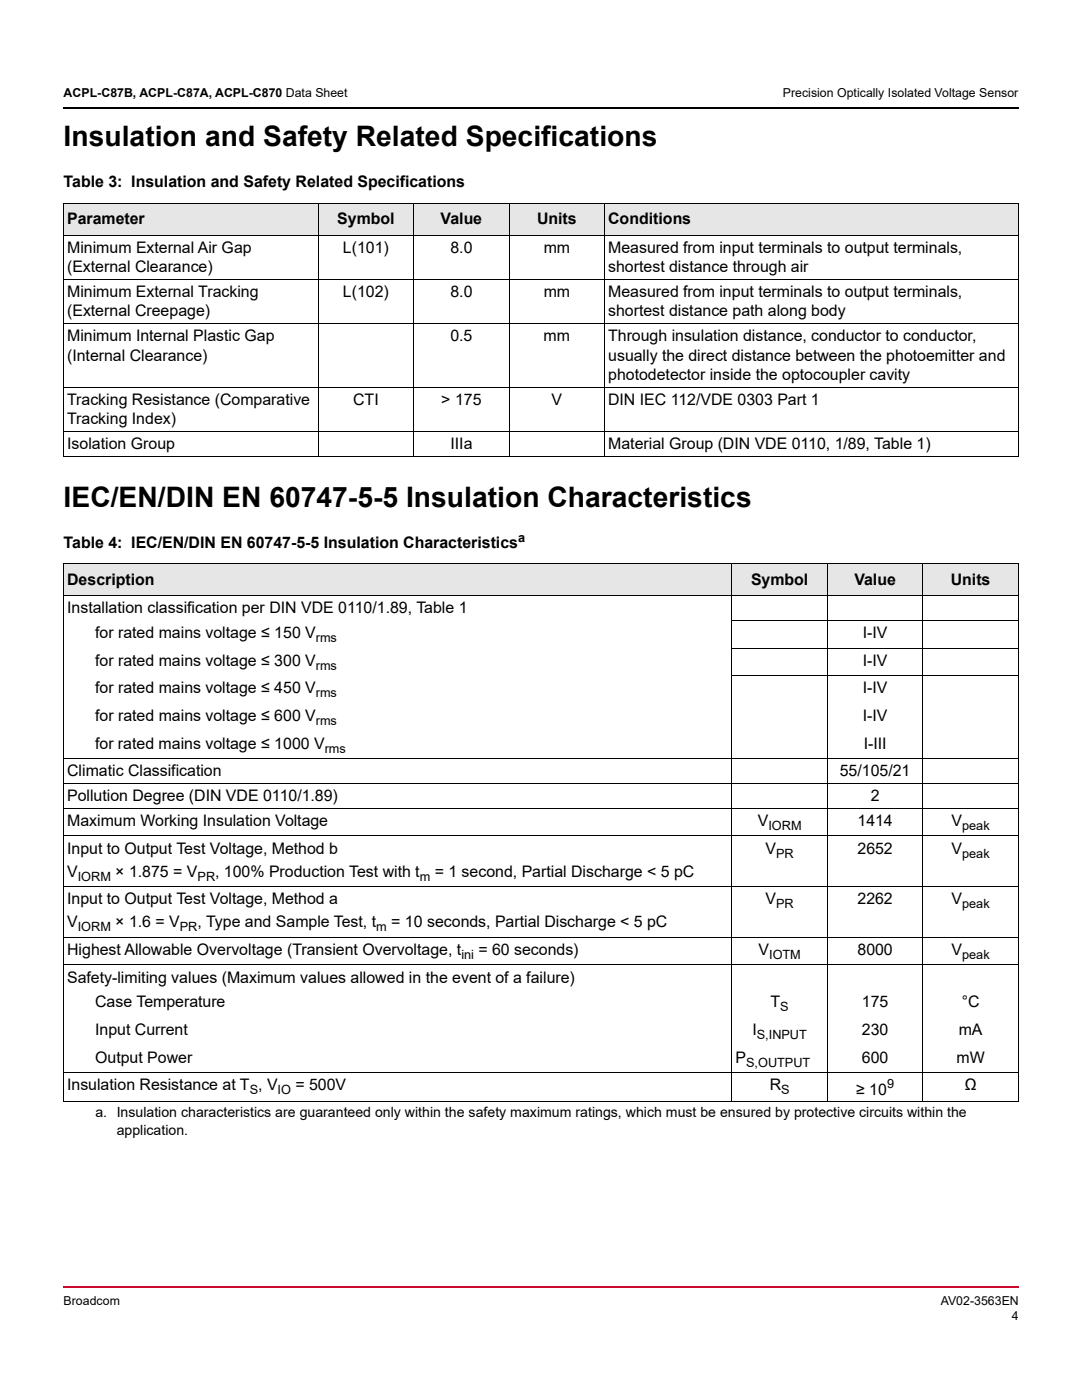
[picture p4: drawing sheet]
<svg xmlns="http://www.w3.org/2000/svg" width="216mm" height="279mm" viewBox="0 0 216 279" stroke-linecap="round" stroke-linejoin="round" font-family="sans-serif">
<defs><g id="words">
<g font-size="5.6">
<text x="12.7" y="29.2">Insulation and Safety Related Specifications</text>
<text x="12.7" y="101.1">IEC/EN/DIN EN 60747-5-5 Insulation Characteristics</text>
</g>
<g font-size="3.2">
<text x="12.7" y="37.4">Table 3: Insulation and Safety Related Specifications</text>
<text x="13.4" y="44.8">Parameter</text>
<text x="67.3" y="44.8">Symbol</text>
<text x="87.9" y="44.8">Value</text>
<text x="107.2" y="44.8">Units</text>
<text x="121.3" y="44.8">Conditions</text>
<text x="13.4" y="50.4">Minimum External Air Gap</text>
<text x="68.4" y="50.4">L(101)</text>
<text x="89.9" y="50.4">8.0</text>
<text x="108.5" y="50.4">mm</text>
<text x="121.4" y="50.4">Measured from input terminals to output terminals,</text>
<text x="13.4" y="54.3">(External Clearance)</text>
<text x="13.4" y="59.3">Minimum External Tracking</text>
<text x="68.4" y="59.3">L(102)</text>
<text x="89.9" y="59.3">8.0</text>
<text x="108.5" y="59.3">mm</text>
<text x="121.3" y="54.3">shortest distance through air</text>
<text x="121.4" y="59.3">Measured from input terminals to output terminals,</text>
<text x="13.4" y="63.1">(External Creepage)</text>
<text x="121.3" y="63.1">shortest distance path along body</text>
<text x="13.4" y="68.1">Minimum Internal Plastic Gap</text>
<text x="13.4" y="72">(Internal Clearance)</text>
<text x="89.9" y="68.1">0.5</text>
<text x="108.5" y="68.1">mm</text>
<text x="121.3" y="68.1">Through insulation distance, conductor to conductor,</text>
<text x="121.3" y="72">usually the direct distance between the photoemitter and</text>
<text x="121.3" y="75.8">photodetector inside the optocoupler cavity</text>
<text x="13.4" y="80.8">Tracking Resistance (Comparative</text>
<text x="70.5" y="80.8">CTI</text>
<text x="88.1" y="80.8">&gt; 175</text>
<text x="110.1" y="80.8">V</text>
<text x="121.3" y="80.8">DIN IEC 112/VDE 0303 Part 1</text>
<text x="13.4" y="84.7">Tracking Index)</text>
<text x="13.4" y="89.6">Isolation Group</text>
<text x="89.9" y="89.6">IIIa</text>
<text x="121.4" y="89.6">Material Group (DIN VDE 0110, 1/89, Table 1)</text>
<text x="12.7" y="109.4">Table 4: IEC/EN/DIN EN 60747-5-5 Insulation Characteristics</text>
<text x="13.4" y="116.8">Description</text>
<text x="149.9" y="116.8">Symbol</text>
<text x="170.5" y="116.8">Value</text>
<text x="189.7" y="116.8">Units</text>
<text x="13.4" y="122.4">Installation classification per DIN VDE 0110/1.89, Table 1</text>
<text x="19" y="127.4">for rated mains voltage ≤ 150 V</text>
<text x="172.2" y="127.4">I-IV</text>
<text x="19" y="132.9">for rated mains voltage ≤ 300 V</text>
<text x="172.2" y="132.9">I-IV</text>
<text x="19" y="138.4">for rated mains voltage ≤ 450 V</text>
<text x="19" y="143.9">for rated mains voltage ≤ 600 V</text>
<text x="172.2" y="138.4">I-IV</text>
<text x="172.2" y="143.9">I-IV</text>
<text x="19" y="149.4">for rated mains voltage ≤ 1000 V</text>
<text x="172.3" y="149.4">I-III</text>
<text x="13.4" y="155">Climatic Classification</text>
<text x="167.6" y="155">55/105/21</text>
<text x="13.4" y="159.9">Pollution Degree (DIN VDE 0110/1.89)</text>
<text x="173.7" y="159.9">2</text>
<text x="13.4" y="164.8">Maximum Working Insulation Voltage</text>
<text x="151.2" y="164.8">V</text>
<text x="171.1" y="164.8">1414</text>
<text x="189.9" y="164.8">V</text>
<text x="13.4" y="170.3">Input to Output Test Voltage, Method b</text>
<text x="152.8" y="170.3">V</text>
<text x="171.1" y="170.3">2652</text>
<text x="189.9" y="170.3">V</text>
<text x="13.4" y="174.9">V</text>
<text x="23" y="174.9">× 1.875 = V</text>
<text x="42.9" y="174.9">, 100% Production Test with t</text>
<text x="86.8" y="174.9">= 1 second, Partial Discharge &lt; 5 pC</text>
<text x="13.4" y="180.5">Input to Output Test Voltage, Method a</text>
<text x="13.4" y="185.1">V</text>
<text x="23" y="185.1">× 1.6 = V</text>
<text x="39.4" y="185.1">, Type and Sample Test, t</text>
<text x="78.1" y="185.1">= 10 seconds, Partial Discharge &lt; 5 pC</text>
<text x="152.8" y="180.5">V</text>
<text x="171.1" y="180.5">2262</text>
<text x="189.9" y="180.5">V</text>
<text x="13.4" y="190.6">Highest Allowable Overvoltage (Transient Overvoltage, t</text>
<text x="95.5" y="190.6">= 60 seconds)</text>
<text x="151.3" y="190.6">V</text>
<text x="171.1" y="190.6">8000</text>
<text x="189.9" y="190.6">V</text>
<text x="13.4" y="196.1">Safety-limiting values (Maximum values allowed in the event of a failure)</text>
<text x="19" y="201">Case Temperature</text>
<text x="153.8" y="201">T</text>
<text x="172" y="201">175</text>
<text x="191.9" y="201">°C</text>
<text x="19" y="206.5">Input Current</text>
<text x="150.1" y="206.5">I</text>
<text x="172" y="206.5">230</text>
<text x="191.3" y="206.5">mA</text>
<text x="19" y="212.1">Output Power</text>
<text x="146.7" y="212.1">P</text>
<text x="172" y="212.1">600</text>
<text x="190.9" y="212.1">mW</text>
<text x="13.4" y="217.6">Insulation Resistance at T , V</text>
<text x="58.9" y="217.6">= 500V</text>
<text x="153.6" y="217.6">R</text>
<text x="170.9" y="218.4">≥ 10</text>
<text x="192.5" y="217.6">Ω</text>
</g>
<g font-size="2.8">
<text x="19" y="223">a. Insulation characteristics are guaranteed only within the safety maximum ratings, which must be ensured by protective circuits within the</text>
<text x="23.3" y="226.5">application.</text>
</g>
<g font-size="2.5">
<text x="12.7" y="19.4">ACPL-C87B, ACPL-C87A, ACPL-C870 Data Sheet</text>
<text x="156.2" y="19.4">Precision Optically Isolated Voltage Sensor</text>
<text x="103.4" y="108.1">a</text>
<text x="63" y="128.1">rms</text>
<text x="63" y="133.7">rms</text>
<text x="63" y="139.2">rms</text>
<text x="63" y="144.7">rms</text>
<text x="64.8" y="150.2">rms</text>
<text x="153.3" y="165.6">IORM</text>
<text x="192" y="165.6">peak</text>
<text x="154.9" y="171.2">PR</text>
<text x="192" y="171.2">peak</text>
<text x="15.5" y="175.7">IORM</text>
<text x="39.4" y="175.7">PR</text>
<text x="83.8" y="175.7">m</text>
<text x="15.5" y="185.8">IORM</text>
<text x="35.9" y="185.8">PR</text>
<text x="75.1" y="185.8">m</text>
<text x="154.9" y="181.3">PR</text>
<text x="192" y="181.3">peak</text>
<text x="92.1" y="191.4">ini</text>
<text x="153.5" y="191.4">IOTM</text>
<text x="192" y="191.4">peak</text>
<text x="155.7" y="201.8">S</text>
<text x="151" y="207.3">S,INPUT</text>
<text x="148.9" y="212.9">S,OUTPUT</text>
<text x="49.8" y="218.4">S</text>
<text x="55.4" y="218.4">IO</text>
<text x="155.9" y="218.4">S</text>
<text x="177" y="217.2">9</text>
<text x="12.7" y="260.3">Broadcom</text>
<text x="187.7" y="260.3">AV02-3563EN</text>
<text x="201.9" y="263.5">4</text>
</g>
</g></defs>
<path d="M12.5 256.7h.2v.3h-.2z" fill="#cc092f"/>
<path d="M12.7 256.9h190.7" fill="none" stroke="#cc092f" stroke-width=".36"/>
<path d="M12.5 21.4h.2v.4h-.2z" fill="#000"/>
<path d="M12.7 21.6h190.7" fill="none" stroke="#000" stroke-width=".36"/>
<g fill="#e6e6e6">
<path d="M12.7 40.6h50.8v6.3h-50.8z"/>
<path d="M63.5 40.6h19v6.3h-19z"/>
<path d="M82.5 40.6h19.1v6.3h-19.1z"/>
<path d="M101.6 40.6h19v6.3h-19z"/>
<path d="M120.6 40.6h82.6v6.3h-82.6z"/>
<path d="M12.7 112.5h133.3v6.4h-133.3z"/>
<path d="M146 112.5h19.1v6.4h-19.1z"/>
<path d="M165.1 112.5h19v6.4h-19z"/>
<path d="M184.1 112.5h19.1v6.4h-19.1z"/>
</g>
<g fill="none" stroke="#000" stroke-width=".2">
<path d="M12.7 40.6h190.5M12.7 46.9h190.5M12.7 55.7h190.5M12.7 40.6v50.4M63.5 40.5v50.6M82.6 40.5v50.6M101.6 40.5v50.6M120.6 40.5v50.6M203.2 40.6v50.4M12.7 64.6h190.5M12.7 77.3h190.5M12.7 86.1h190.5"/>
<path d="M12.7 91h190.5M12.7 112.5h190.5M12.7 118.9h190.5M12.7 112.6v107.2M146 112.5v107.4M165.1 112.5v107.4M184.1 112.5v107.4M203.2 112.6v107.2M146 123.8h57.2M146 129.3h57.2M146 134.9h57.2M12.7 151.4h190.5"/>
<path d="M12.7 156.4h190.5M12.7 161.3h190.5M12.7 166.8h190.5M12.7 176.9h190.5M12.7 187h190.5M12.7 192.6h190.5M12.7 214.1h190.5M12.7 219.9h190.5"/>
</g>
<use href="#words"/>
</svg>
